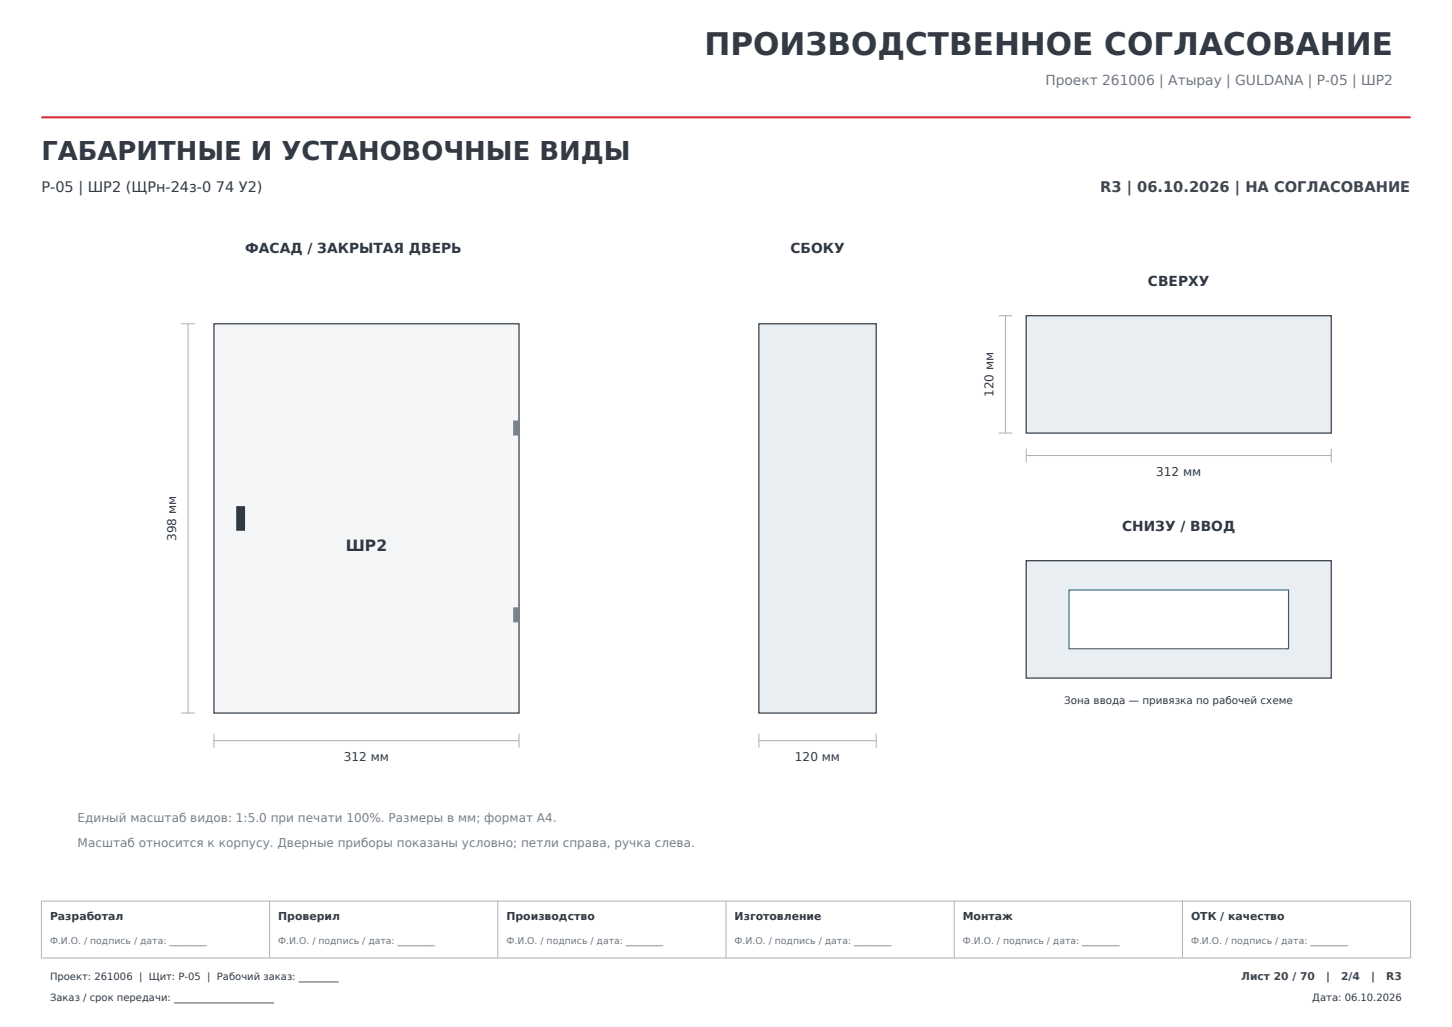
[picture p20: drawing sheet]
<svg xmlns="http://www.w3.org/2000/svg" width="297mm" height="210mm" viewBox="0 0 297 210" stroke-linecap="round" stroke-linejoin="round" font-family="sans-serif">
<defs><g id="words">
<text font-size="6.3" fill="#333a43" x="144.1" y="11.3">ПРОИЗВОДСТВЕННОЕ СОГЛАСОВАНИЕ</text>
<text font-size="5.3" fill="#333a43" x="8.5" y="32.8">ГАБАРИТНЫЕ И УСТАНОВОЧНЫЕ ВИДЫ</text>
<text font-size="3.2" fill="#303943" x="70.7" y="112.6">ШР2</text>
<text font-size="3" fill="#333a43" x="8.5" y="39.2">P-05 | ШР2 (ЩРн-24з-0 74 У2)</text>
<text font-size="3" fill="#40474f" x="225" y="39.2">R3 | 06.10.2026 | НА СОГЛАСОВАНИЕ</text>
<text font-size="2.8" fill="#6e7681" x="213.8" y="17.3">Проект 261006 | Атырау | GULDANA | P-05 | ШР2</text>
<g font-size="2.8" fill="#303943">
<text x="50.2" y="51.7">ФАСАД / ЗАКРЫТАЯ ДВЕРЬ</text>
<text x="161.7" y="51.7">СБОКУ</text>
<text x="234.8" y="58.4">СВЕРХУ</text>
<text x="229.5" y="108.5">СНИЗУ / ВВОД</text>
</g>
<g font-size="2.5" fill="#303943">
<text x="203.2" y="81.2" transform="rotate(-90 203.2 81.2)">120 мм</text>
<text x="236.5" y="97.3">312 мм</text>
<text x="36" y="110.6" transform="rotate(-90 36 110.6)">398 мм</text>
<text x="70.4" y="155.6">312 мм</text>
<text x="162.6" y="155.6">120 мм</text>
</g>
<g font-size="2.5" fill="#75818c">
<text x="15.9" y="168.2">Единый масштаб видов: 1:5.0 при печати 100%. Размеры в мм; формат A4.</text>
<text x="15.9" y="173.1">Масштаб относится к корпусу. Дверные приборы показаны условно; петли справа, ручка слева.</text>
</g>
<g font-size="2.2" fill="#333a43">
<text x="10.2" y="188.1">Разработал</text>
<text x="56.9" y="188.1">Проверил</text>
<text x="103.6" y="188.1">Производство</text>
<text x="150.3" y="188.1">Изготовление</text>
<text x="196.9" y="188.1">Монтаж</text>
<text x="243.6" y="188.1">ОТК / качество</text>
</g>
<g font-size="2.2" fill="#40474f">
<text x="253.9" y="200.5">Лист 20 / 70</text>
<text x="271.3" y="200.5">|</text>
<text x="274.3" y="200.5">2/4</text>
<text x="280.5" y="200.5">|</text>
<text x="283.5" y="200.5">R3</text>
</g>
<text font-size="2.1" fill="#303943" x="217.7" y="143.9">Зона ввода — привязка по рабочей схеме</text>
<g font-size="2" fill="#333a43">
<text x="10.2" y="200.5">Проект: 261006 | Щит: P-05 | Рабочий заказ: ________</text>
<text x="10.2" y="204.7">Заказ / срок передачи: ____________________</text>
<text x="268.4" y="204.7">Дата: 06.10.2026</text>
</g>
<g font-size="1.9" fill="#6e7681">
<text x="10.2" y="193.1">Ф.И.О. / подпись / дата: ________</text>
<text x="56.9" y="193.1">Ф.И.О. / подпись / дата: ________</text>
<text x="103.6" y="193.1">Ф.И.О. / подпись / дата: ________</text>
<text x="150.3" y="193.1">Ф.И.О. / подпись / дата: ________</text>
<text x="196.9" y="193.1">Ф.И.О. / подпись / дата: ________</text>
<text x="243.6" y="193.1">Ф.И.О. / подпись / дата: ________</text>
</g>
</g></defs>
<path d="M8.5 24h280" fill="none" stroke="#d52b38" stroke-width=".42"/>
<path d="M8.5 184.2h280v11.7h-280zM55.1 184.2v11.7M101.8 184.2v11.7M148.5 184.2v11.7M195.2 184.2v11.7M241.9 184.2v11.7" fill="none" stroke="#a9b1ba" stroke-width=".2"/>
<g fill="#fff" stroke="#fff" stroke-width=".35">
<path d="M225 36.9h63.5v3h-63.5z"/>
<path d="M253.9 198.8h32.9v2.2h-32.9z"/>
<path d="M0 44.1h297v135.1h-297z"/>
</g>
<path d="M43.8 66.2h62.4v79.6h-62.4z" fill-rule="evenodd" fill="#f5f6f8" stroke="#303943" stroke-width=".25"/>
<path d="M48.4 103.6h1.6v4.8h-1.6z" fill-rule="evenodd" fill="#303943" stroke="#303943" stroke-width=".25"/>
<g fill="#75818c" stroke="#75818c" stroke-width=".25">
<path d="M105.1 86.1h1.1v2.8h-1.1z" fill-rule="evenodd"/>
<path d="M105.1 124.3h1.1v2.8h-1.1z" fill-rule="evenodd"/>
</g>
<path d="M37.1 66.2h2.8M38.5 66.2v79.6M37.1 145.8h2.8M43.8 151.5h62.4M43.8 150v2.9M106.2 150v2.9" fill="none" stroke="#a7b1bb" stroke-width=".21"/>
<path d="M155.2 66.2h24v79.6h-24z" fill-rule="evenodd" fill="#e9eef3" stroke="#303943" stroke-width=".25"/>
<path d="M155.2 151.5h24M155.2 150v2.9M179.2 150v2.9" fill="none" stroke="#a7b1bb" stroke-width=".21"/>
<path d="M209.9 64.6h62.4v24h-62.4z" fill-rule="evenodd" fill="#e9eef3" stroke="#303943" stroke-width=".25"/>
<path d="M204.3 64.6h2.8M205.7 64.6v24M204.3 88.6h2.8M209.9 93.1h62.4M209.9 91.7v2.9M272.3 91.7v2.9" fill="none" stroke="#a7b1bb" stroke-width=".21"/>
<path d="M209.9 114.7h62.4v24h-62.4z" fill-rule="evenodd" fill="#e9eef3" stroke="#303943" stroke-width=".25"/>
<path d="M218.6 120.7h45v12h-45z" fill-rule="evenodd" fill="#fff" stroke="#1574a9" stroke-width=".25"/>
<use href="#words"/>
</svg>
